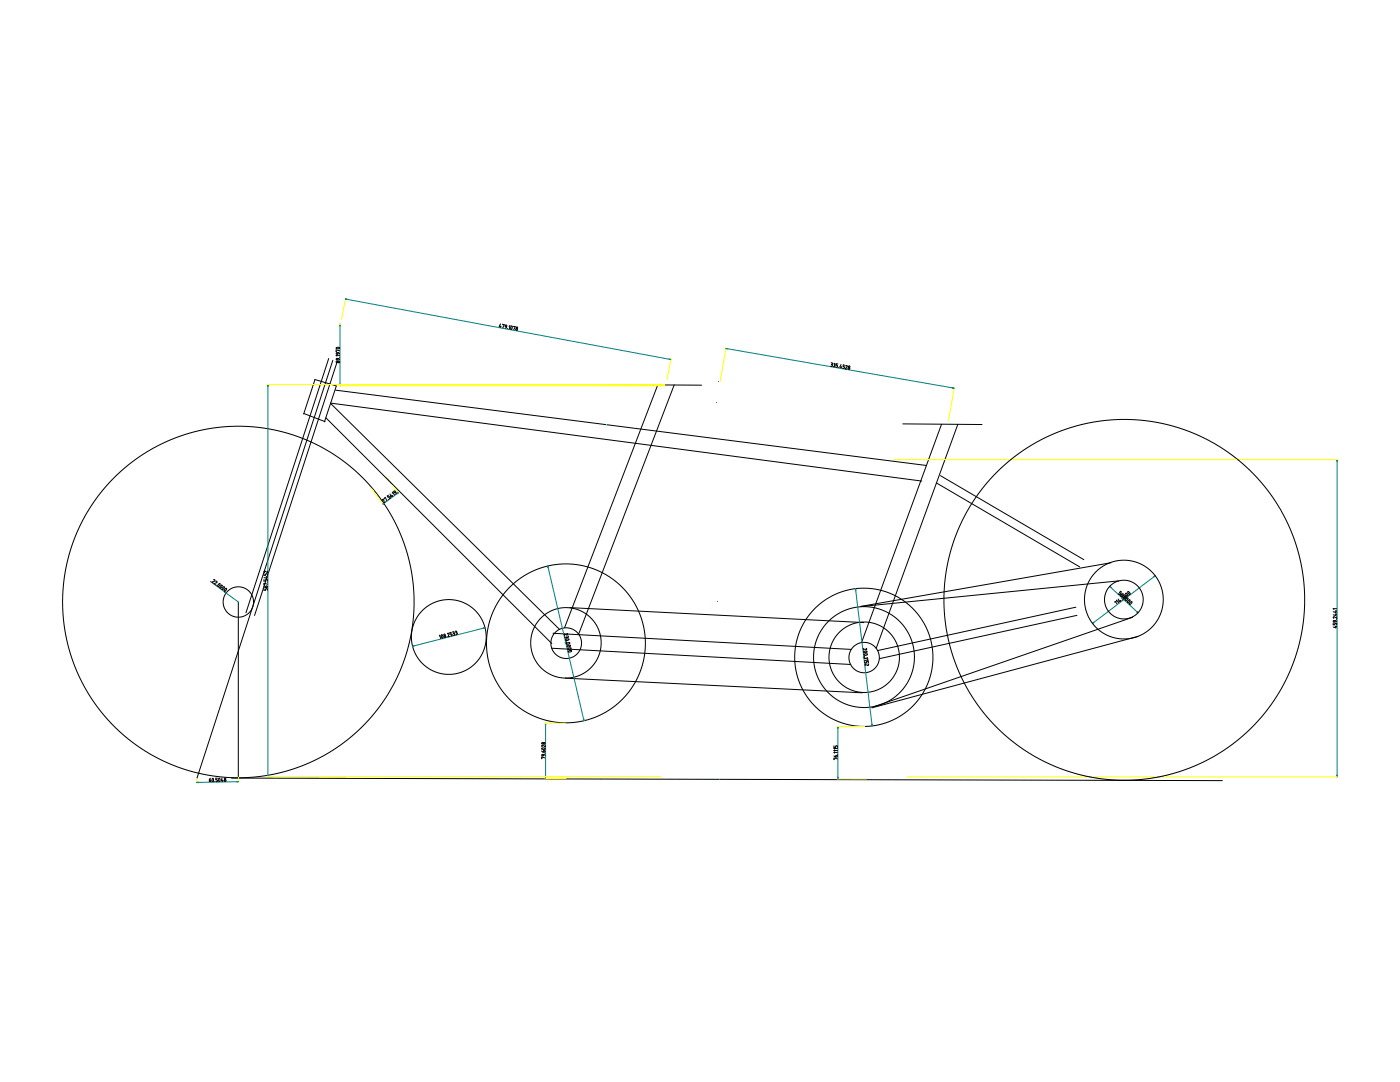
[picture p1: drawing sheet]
<svg xmlns="http://www.w3.org/2000/svg" width="279mm" height="216mm" viewBox="0 0 279 216" stroke-linecap="round" stroke-linejoin="round" font-family="sans-serif">
<g fill="none" stroke="#000" stroke-width=".2">
<path d="M62.8 75.7l4.3 1.3M62.8 75.8l-2.2 6.8M65.6 71.5l-16.5 50.8M66.4 71.9l-27.1 83.4M67 77.9l117.9 15M67.1 69.4l.2-.1a.21 .21 0 0 1 .3 0 .21 .21 0 0 1 0 .3h-.4zM67.1 71.6l.4-.1v.2a.19 .19 0 0 1-.3 .1 .19 .19 0 0 1-.1-.2zM67.1 70.4h.4v.1a.19 .19 0 0 1-.3 .2 .19 .19 0 0 1-.1-.3zM67.1 77l-2.4 7.2M67.3 72.2l-16.5 50.6M67.5 71.5l.3 .3M67.5 70.4l.3 .2"/>
<path d="M67.7 71.3h.1M67.8 70.9h-.7l.1 .2M67.8 70l-.7-.2 .1 .3M99.9 64.6l-.3 .5 .4 .1M99.9 65v.3M100.3 64.8h.3l-.2 .6M100.9 64.9h.2v.4l-.3-.2zM101.1 65.3l-.3 .2M101.3 65.6h.1M101.6 65.1l.2-.1-.2 .7M102 65.1a.27 .27 0 0 1 .3 .2 .27 .27 0 0 1-.1 .3 .22 .22 0 0 1-.3-.1 .22 .22 0 0 1 .1-.3zM102.5 65.2h.3l-.3 .6"/>
<path d="M121.1 76.8l18.9 .1M131.3 76.8l-18.6 48.4M134.6 76.8l-19.1 49.8M165.9 72.4l.3 .1-.2 .2M165.9 72.7h.1M166 72.7l.1 .3-.3 .1M166.4 72.5l.3 .1-.2 .2M166.4 72.8h.1M166.5 72.8l.1 .3-.3 .1M167.2 72.6h-.3v.3l.2 .1 .1 .2-.4 .1M167.4 73.3h-.1M167.9 72.7l-.3 .5 .4 .1"/>
<path d="M167.9 73.1l-.1 .3M168.6 72.9l-.3-.1v.3l.2 .2-.1 .2h-.2M168.8 73h.3l-.4 .6h.3M60.6 82.5l4.3 1.6M65 83.4l45.1 45M66 80.4l118 15.6M66 80.5l45.7 45.1M76.3 99.8l.1-.1h.1l.1 .6 .3-.2M76.7 99.5l.2-.2 .3 .6M77.5 99.7h.1M77.5 98.8l-.2 .2 .2 .2 .2-.1 .2 .1-.2 .3M77.8 98.6l.2 .5 .3-.2"/>
<path d="M78.1 98.8l.2 .3M78.3 98.4v-.2l.4 .6M78.6 98h.2l.2 .2-.3 .1zM79 98.2v.4M180.2 84.6l15.8 .1M186.9 96.4l28.6 16.7M187.7 94.9l28.6 16.8M187.9 84.7l-16 43.5M191.2 84.7l-16.3 44.7M42.7 115.7l.2 .1-.6 .3 .2 .2M43.1 116h.2v.2l-.6 .3 .3 .1M43.2 116.8h.1"/>
<path d="M43.6 116.6a.19 .19 0 0 1 .2-.2 .19 .19 0 0 1 .2 .2 .19 .19 0 0 1-.2 .2 .21 .21 0 0 1-.2 .2 .21 .21 0 0 1-.2-.2 .21 .21 0 0 1 .2-.2zM44 116.9a.19 .19 0 0 1 .3-.1 .19 .19 0 0 1 0 .3l-.1 .1a.21 .21 0 0 1-.2 .2 .21 .21 0 0 1-.2-.2 .21 .21 0 0 1 .2-.3zM44.4 117.3a.21 .21 0 0 1 .2-.2 .21 .21 0 0 1 .2 .2 .21 .21 0 0 1-.1 .2 .2 .2 0 0 1-.2 .2 .2 .2 0 0 1-.2-.2 .2 .2 0 0 1 .1-.2zM44.9 117.5l.2-.1 .1 .2a.21 .21 0 0 1-.2 .3 .21 .21 0 0 1-.2-.1zM222.8 120v-.2l.5 .5M223.2 119.5l.2 .6 .2-.3M223.5 119.8l.2 .2M223.7 118.7l.1-.1 .1 .1a.18 .18 0 0 1 .1 .2 .18 .18 0 0 1-.3 .1 .18 .18 0 0 1 0-.3zM223.8 119l.3 .1a.2 .2 0 0 1 .2 .3 .2 .2 0 0 1-.3 .1zM223.9 118.2l-.3-.2-.2 .2 .2 .3-.2 .1-.2-.1M223.9 119.8h.1M224 119.2h.1"/>
<path d="M224.2 118.5l-.4 .1M224.2 118.7l.3 .1a.25 .25 0 0 1 .2 .2 .25 .25 0 0 1-.2 .2zM224.3 119.1l.4-.1-.1 .3a.19 .19 0 0 1-.2 .2 .19 .19 0 0 1-.1-.3zM224.6 118.4h.3a.21 .21 0 0 1 .2 .3 .21 .21 0 0 1-.2 .2zM224.7 119.5a.19 .19 0 0 1 .2-.2 .19 .19 0 0 1 .2 .3 .25 .25 0 0 1-.2 .2 .25 .25 0 0 1-.3-.1zM225.1 118.1l.3 .1a.21 .21 0 0 1 .2 .2 .21 .21 0 0 1-.3 .2zM225.1 119.8l.4-.1-.1 .2a.28 .28 0 0 1-.4 .2zM47.6 120.1v35.1M87.7 126.9l.1-.2 .1 .7M88.1 126.7l.2 .2a.21 .21 0 0 1 .1 .2 .21 .21 0 0 1-.2 .1zM89.2 127.1h.1M89.3 126.5l.1-.2 .2 .1-.2 .6h.3"/>
<path d="M90.1 126.2h-.3l.1 .3h.2l.1 .2-.2 .2M90.3 126.1h.3l-.1 .3M90.5 126.4l.2 .2-.2 .2M90.5 126.4h-.1M90.8 126h.3l-.1 .2M91 126.2l.2 .3-.2 .2M91 126.2v.1M110.1 129.3l59.7 3.3M110.4 126.4l59.5 3.2M112.7 127l.2 .3 .2-.2M112.8 135.3l59.3 2.9M112.9 127.6h.1a.27 .27 0 0 1 .3-.1 .27 .27 0 0 1 .2 .2l-.5 .1z"/>
<path d="M113 128.1h.1M113.1 128.4l.2-.1a.2 .2 0 0 1 .2-.1 .2 .2 0 0 1 .1 .3h-.4zM113.1 127v.1M113.2 126.4l.1 .1-.1 .2-.6-.2 .1 .3M113.2 128.9l.2-.1a.24 .24 0 0 1 .3-.1 .24 .24 0 0 1 .1 .3 .24 .24 0 0 1-.3 .1h-.3zM113.3 129.4l.2-.1a.26 .26 0 0 1 .2-.1 .26 .26 0 0 1 .2 .3h-.1a.26 .26 0 0 1-.3 .1 .26 .26 0 0 1-.2-.2zM113.4 126.9v.3l-.3-.1M113.4 129.9h.2a.21 .21 0 0 1 .3-.2 .21 .21 0 0 1 .1 .3l-.5 .1zM113.7 121.2l58.7 3M214.7 121.2l-39.6 8.6M214.9 122.8l-39.4 8.6M222.5 120.2v-.2l.4 .5"/>
<path d="M225.6 120.2a.2 .2 0 0 1 .2-.2 .2 .2 0 0 1 .2 .3 .2 .2 0 0 1-.3 .1 .21 .21 0 0 1-.2 .2 .21 .21 0 0 1-.2-.2 .21 .21 0 0 1 .3-.2zM41.8 155.6h.1a.17 .17 0 0 1 .2 .2 .17 .17 0 0 1-.1 .2 .17 .17 0 0 1-.2-.1zM42 155.3l-.2 .3M42.4 155.3l.2 .2a.21 .21 0 0 1 .1 .3 .21 .21 0 0 1-.3 0zM42.9 155.9v.1M43.4 155.3h-.3v.3l.3 .1-.1 .3h-.2M43.7 155.3h.1l.1 .3a.23 .23 0 0 1 0 .3 .23 .23 0 0 1-.3 0 .23 .23 0 0 1 0-.3zM44.3 155.3l-.1 .5h.3M44.4 155.6v.4M46.2 155.3l197.7 .5"/>
<circle cx="67.2" cy="72.2" r=".15"/>
<circle cx="67.6" cy="72.2" r=".18"/>
<circle cx="103.1" cy="65.7" r=".18"/>
<circle cx="103.2" cy="65.4" r=".16"/>
<circle cx="169.4" cy="73.5" r=".18"/>
<circle cx="169.5" cy="73.2" r=".15"/>
<circle cx="47.6" cy="120.1" r="35.1"/>
<circle cx="47.6" cy="120.1" r="3"/>
<circle cx="88.7" cy="126.7" r=".15"/>
<circle cx="88.8" cy="127" r=".17"/>
<circle cx="89.6" cy="127.1" r="7.5"/>
<circle cx="112.9" cy="128.2" r=".13"/>
<circle cx="112.9" cy="128.4" r="15.9"/>
<circle cx="112.9" cy="128.3" r="7"/>
<circle cx="113" cy="128.3" r="3.1"/>
<circle cx="172.4" cy="131.1" r="10.1"/>
<circle cx="172.5" cy="131.2" r="3"/>
<circle cx="172.5" cy="131.1" r="7"/>
<circle cx="44.9" cy="155.8" r=".18"/>
<circle cx="44.9" cy="155.4" r=".15"/>
</g>
<path d="M68.9 59.7l65 12M67.9 64.7v12.3M144.9 69.5l45.5 7.9M79.5 98.3l-3.1 2.3M42 116l5.6 4.1M109.3 112.9l7.2 30.9M221.5 117l5.6 5.3M230.5 114.9l-12.5 9.5M96.8 125.3l-14.5 3.6M47.6 156l-8.3 .1" fill="none" stroke="#007f7f" stroke-width=".2"/>
<g fill="#007f7f" stroke="#007f7f" stroke-width=".2">
<path d="M218.3 124.1v.1l-.3 .2z"/>
<path d="M230.2 115l.3-.1-.2 .2z"/>
<path d="M221.5 117l.3 .2-.1 .1z"/>
<path d="M226.8 122.1l.1-.1 .2 .3z"/>
<path d="M44.9 118.1l.2 .2-.3-.1z"/>
<path d="M47.3 155.9l.3 .1h-.3z"/>
<path d="M39.3 156.1h.3v.1z"/>
<path d="M82.3 128.9l.4-.1v.1z"/>
<path d="M96.5 125.3h.3l-.3 .1z"/>
<path d="M116.4 143.5h.1v.3z"/>
<path d="M109.3 112.9l.2 .4h-.2z"/>
<path d="M76.7 100.3v.1l-.3 .2z"/>
<path d="M79.2 98.5l.3-.2-.3 .3z"/>
<path d="M133.5 71.6l.4 .1h-.4z"/>
<path d="M68.9 59.7h.4v.1z"/>
<path d="M190.1 77.3l.3 .1h-.3z"/>
<path d="M144.9 69.5h.3v.1z"/>
<path d="M67.8 76.6h.1v.4z"/>
<path d="M67.9 64.7v.3h-.1z"/>
</g>
<path d="M69 59.5l-.8 4.2M67.7 77h65M67.7 64.7h.4M133.9 71.6l-.8 4.2M144.9 69.4l-1.2 6.7M190.5 77.3l-1.2 6.7M74.1 97.4l2.4 3.3M77.2 95.2l2.4 3.3M39.2 155.2l.1 1.1M47.6 155.1v1" fill="none" stroke="#ff0" stroke-width=".2"/>
<path d="M189.6 84.4l.1 .1z" fill="#0ff"/>
<g fill="#00f">
<path d="M143.3 76l.1 .1z"/>
<path d="M142.9 80.2v.1z"/>
</g>
<path d="M266.8 91.7v63.3" fill="none" stroke="#007f7f" stroke-width=".2"/>
<g fill="#007f7f" stroke="#007f7f" stroke-width=".2">
<path d="M266.8 91.7l.1 .4h-.1z"/>
<path d="M266.8 154.7h.1l-.1 .3z"/>
</g>
<path d="M266.1 124.4v.3h.3l.1-.3h.2l.1 .3M266.1 123.9l.3-.1v.2l-.2 .1zM266.4 123.8l.4 .3M266.4 125h.4M266.4 122.6h.4M266.4 121.9h.4M266.6 124.9v.4l-.5-.2M266.6 121.8v.4l-.5-.1M266.6 122.4v.4l-.5-.1M266.7 123.6h.1M266.8 123.1v.3l-.6-.3-.1 .1 .1 .2M266.8 121.5h-.7l.1 .1" fill="none" stroke="#000" stroke-width=".2"/>
<path d="M178.4 91.7h88.6M181.1 155h85.9" fill="none" stroke="#ff0" stroke-width=".2"/>
<path d="M121 84.6l.1 .1z" fill="#0ff"/>
<g fill="#00f">
<path d="M119.7 155.5l.1 .1z"/>
<path d="M143.5 155.5l.1 .1z"/>
<path d="M143.1 120l.1 .1z"/>
</g>
<g fill="none" stroke="#000" stroke-width=".2">
<path d="M52.7 117.5v.3h.3l.1-.3h.3v.3M52.7 117l.3 .2M52.7 115.6v.4h.3l.1-.4 .2 .1 .1 .3M52.7 114.5v.3h.3l.1-.3 .3 .1v.2M52.8 114.2v.1M53 117h.3v.2h-.3zM53.1 115.1h.3M53.2 115v.4l-.5-.1M53.3 116.2h.1M53.4 114v.3l-.5-.3-.2 .1 .1 .1M53.4 116.6l-.7-.2 .1 .3M221.7 112.3l-50 8.7"/>
<path d="M223.3 115.9l-51.3 5.1M172.4 130.1l.1-.1a.26 .26 0 0 1 .3-.1 .26 .26 0 0 1 .2 .2l-.4 .1zM172.4 130.6l.2-.1a.22 .22 0 0 1 .3-.1 .22 .22 0 0 1 .1 .3l-.4 .1zM172.5 131h.1M172.6 132l.2 .3 .2-.1v-.2l.3-.1v.3M172.8 129.4l.2 .1-.1 .2-.6-.3v.3M173 131.2l.2 .1-.7 .1M173.1 131.6l.1 .1-.6 .1M173.2 132.5l.2 .1-.2 .2-.5-.3v.4M226 123.2l-51.5 17.8M227.1 127l-53.1 14.2M108.1 149.8l.3 .3"/>
<path d="M108.1 150.6l.4-.1v.2l-.3 .1zM108.1 149.3l.3-.1a.2 .2 0 0 1 .2 0 .2 .2 0 0 1 0 .3h-.4zM108.5 150.5l.3 .3M108.5 149.8h.2l.1 .2-.4 .1zM108.8 150.3h.1M108.8 148.7v.3l-.6-.3v.3M108.8 151.2l-.7-.1 .1 .3M166.4 150.8l.4 .2M166.4 148.8v.3h.4l.1-.3 .2 .1v.2M166.8 150.8h.3v.2h-.3zM167.1 150.5h.1M167.1 149.8h-.7l.2 .1"/>
<path d="M167.1 151.4l-.7-.1 .1 .3M167.1 150.1h-.7l.2 .2M167.1 149.4h-.7l.2 .1"/>
<circle cx="224.3" cy="119.6" r="3.9"/>
<circle cx="224.3" cy="119.6" r="7.9"/>
<circle cx="224.4" cy="119.7" r="36"/>
<circle cx="172.4" cy="131.2" r="13.8"/>
<circle cx="172.4" cy="131.2" r=".13"/>
<circle cx="108.3" cy="148.3" r=".16"/>
<circle cx="108.6" cy="148.3" r=".18"/>
</g>
<path d="M53.5 76.8v78.2M170.7 117.5l3.4 27.3M108.9 144.3v11M167.2 144.9v10.5" fill="none" stroke="#007f7f" stroke-width=".2"/>
<g fill="#007f7f" stroke="#007f7f" stroke-width=".2">
<path d="M173.9 144.5h.2v.3z"/>
<path d="M170.7 117.5l.1 .3h-.1z"/>
<path d="M108.9 144.3v.3h-.1z"/>
<path d="M108.8 154.9h.1v.4z"/>
<path d="M167.2 144.9l.1 .4h-.1z"/>
<path d="M167.2 155.1h.1l-.1 .3z"/>
<path d="M53.5 76.8v.3h-.1z"/>
<path d="M53.4 154.6h.1v.4z"/>
</g>
<path d="M53.3 76.8h79.4M53.3 155h78.6M108.7 144.3h4.1M108.7 155.3h4.3M167 144.9h5.5M167 155.4h5.9" fill="none" stroke="#ff0" stroke-width=".2"/>
</svg>
